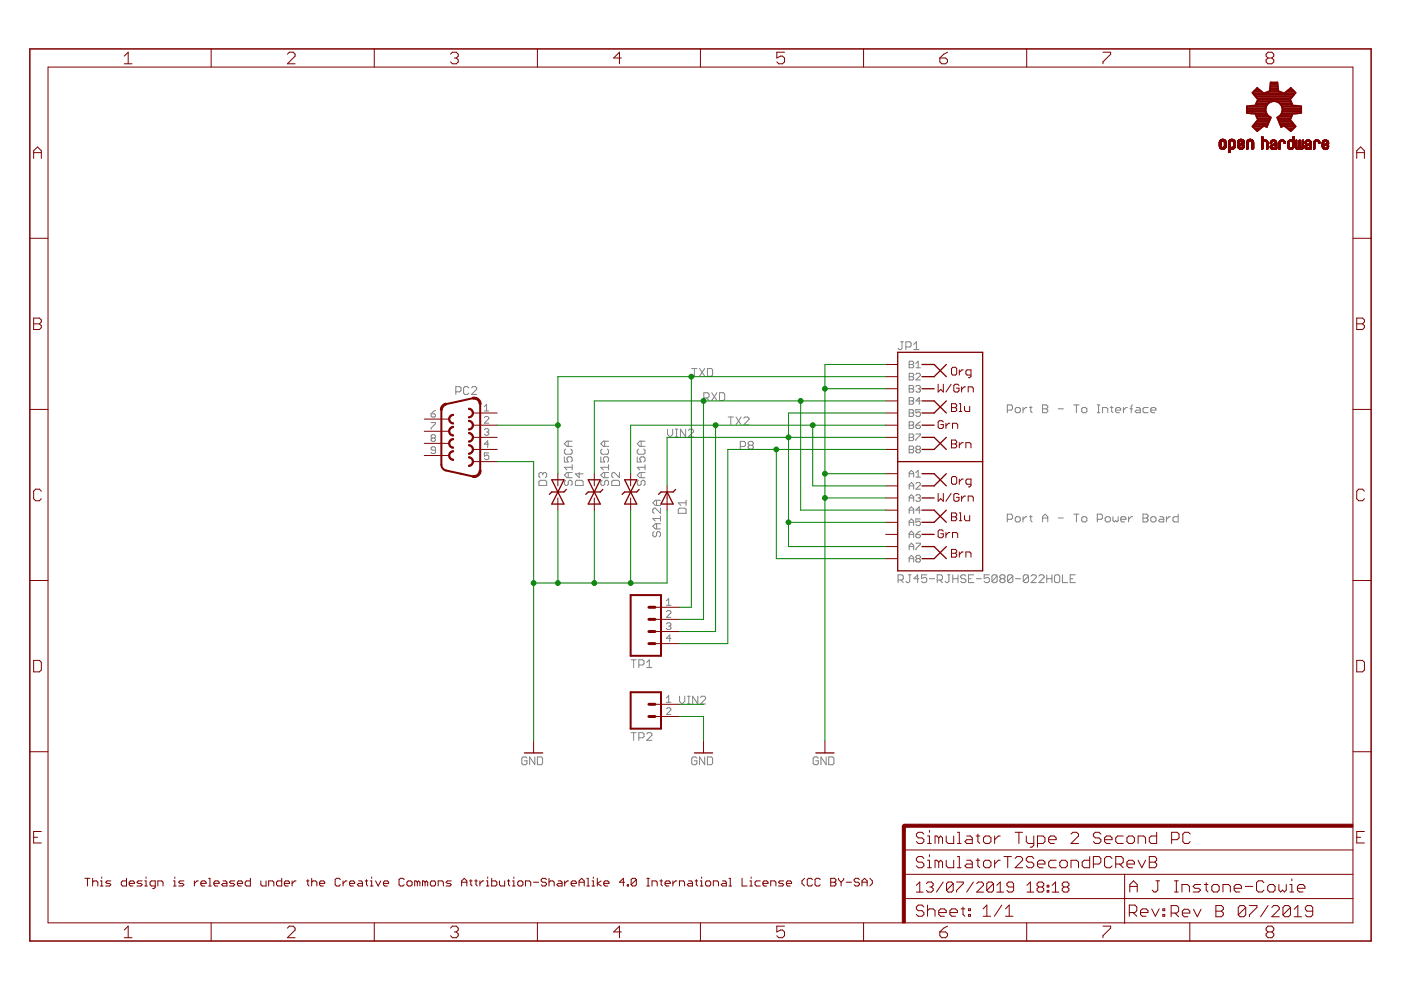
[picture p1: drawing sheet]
<svg xmlns="http://www.w3.org/2000/svg" width="297mm" height="210mm" viewBox="0 0 297 210" stroke-linecap="round" stroke-linejoin="round" font-family="sans-serif">
<g fill="none" stroke="#808080" stroke-width=".21">
<path d="M146.7 78.1h1.1M147.2 78.1v1.7M148.3 78.1l1.1 1.7M149.4 78.1l-1.1 1.7M150 78.1h.8l.3 .3v1.1l-.3 .3h-.8zM191 72.5h.5M191.2 72.5v1.4l-.2 .2h-.3l-.3-.2M192.1 73.6h.8l.3-.3v-.6l-.3-.2h-.8v1.6M192.8 76.6h.7l.2 .2-.2 .5 .2 .4-.2 .3h-.7zM192.8 79.1h.7l.2 .3-.2 .5 .2 .4-.2 .3h-.7zM192.8 77.3h.7M192.8 79.9h.7"/>
<path d="M193.7 74.1h1.1M193.7 73l.6-.5v1.6M194.2 79.4l.2-.3h.5l.2 .3v.2l-.9 1h.9M194.2 78h.9M194.2 77l.5-.4v1.4M91.4 87.7h.7l.2 .5-.2 .2h-.5l-.2-.2zM91.4 89.6h.9v.2l-.9 1v.2M91.6 92.9l-.2 .2 .2 .5h.5l.2-.3-.2-.4M91.6 92.9l-.2-.3 .2-.4h.5l.2 .2-.2 .5M91.6 92.9h.5M92.3 87l-.9 .7M92.3 95.4h-.7l-.2-.2 .2-.5h.5l.2 .3v.9l-.2 .3h-.5l-.2-.3"/>
<path d="M96.6 83.1h.9l.2-.3v-.5l-.2-.3h-.9v1.6M99.4 82.3l-.3-.3h-.5l-.3 .3v1.1l.3 .2h.5l.3-.2M100 82.3l.2-.3h.6l.3 .3v.2l-1.1 1.1h1.1M102.7 86.2l.5-.5v1.4M102.7 87.1h.9M102.7 88.5l.2-.2h.5l.2 .2v.3l-.9 .9h.9M102.7 91.1l.2-.2h.5l.2 .2-.2 .5M103.2 91.6h.2M103.4 91.6l.2 .2-.2 .5h-.5l-.2-.2M103.6 96h-.9v.7l.5-.2 .4 .2v.5l-.2 .3h-.5l-.2-.3M103.6 94.2h-.9l.7-.7v1.4M119.7 96.9v1.1h.8l-.3-.6v-.3l.3-.2h.5l.3 .2v.6l-.3 .3"/>
<path d="M119.9 95.2l-.2 .3v.5l.2 .3h1.1l.3-.3v-.5l-.3-.3M120.5 93.5v1.1M121.3 99.1h-1.6l.5 .5M121.3 93.5h-1.1l-.5 .6 .5 .5h1.1M121.3 98.5v1.1M127.4 96.9v1.1h.8l-.3-.6v-.3l.3-.2h.6l.2 .2v.6l-.2 .3M127.7 95.2l-.3 .3v.5l.3 .3h1.1l.2-.3v-.5l-.2-.3M128.2 93.5v1.1M129 99.1h-1.6l.5 .5M129 93.5h-1.1l-.5 .6 .5 .5h1.1M129 98.5v1.1M135.1 96.9v1.1h.8l-.2-.6v-.3l.2-.2h.6l.3 .2v.6l-.3 .3"/>
<path d="M135.4 95.2l-.3 .3v.5l.3 .3h1.1l.3-.3v-.5l-.3-.3M135.9 93.5v1.1M136.8 98.5v1.1M136.8 99.1h-1.7l.6 .5M136.8 93.5h-1.1l-.6 .6 .6 .5h1.1M141.5 91v1.1l.6 .5 .5-.5v-1.1M143.2 92.6h.5M143.2 91h.5M143.4 91v1.6M145.4 91v1.6l-1.1-1.6v1.6M145.9 91.3l.3-.3h.6l.2 .3v.2l-1.1 1.1h1.1M149.2 84.4h.9l.2-.3v-.6l-.2-.2h-.9v1.6"/>
<path d="M149.8 84.4l.5 .5M150.9 83.3l1.1 1.6M152 83.3l-1.1 1.6M152.5 83.3h.9l.2 .2v1.1l-.2 .3h-.9zM154.4 88.4h1.1M154.9 88.4v1.7M156 88.4l1.1 1.7M157 94.7h.8l.3-.3v-.5l-.3-.3h-.8v1.6M157.1 88.4l-1.1 1.7M157.7 88.7l.3-.3h.5l.3 .3v.3l-1.1 1.1h1.1M158.9 94.4l-.3-.3v-.2l.3-.3h.5l.3 .3v.2l-.3 .3M158.9 94.4l-.3 .3v.3l.3 .2h.5l.3-.2v-.3l-.3-.3"/>
<path d="M158.9 94.4h.5M192.8 94.6h.7l.2 .2-.2 .5 .2 .5-.2 .2h-.7zM192.8 86.9h.7l.2 .2-.2 .5 .2 .5-.2 .2h-.7zM192.8 81.7h.7l.2 .3-.2 .4 .2 .3v.2l-.2 .2h-.7zM192.8 84.3h.7l.2 .2v.3l-.2 .2 .2 .5-.2 .2h-.7zM192.8 89.4h.7l.2 .3-.2 .4 .2 .5-.2 .2h-.7zM192.8 92h.7l.2 .2-.2 .5 .2 .5-.2 .2h-.7zM192.8 82.4h.7M192.8 85h.7M192.8 95.3h.7M192.8 92.7h.7M192.8 90.1h.7"/>
<path d="M192.8 87.6h.7M194.2 82l.2-.3h.5l.2 .3-.2 .4M194.2 90.1h.7l.2 .5-.2 .2h-.5l-.2-.2zM194.2 92h.9v.2l-.9 1v.2M194.4 95.3l-.2-.2 .2-.5h.5l.2 .2-.2 .5M194.4 95.3l-.2 .2 .2 .5h.5l.2-.2-.2-.5M194.4 95.3h.5M194.7 82.4h.2M194.9 82.4l.2 .3v.2l-.2 .2h-.5l-.2-.2M195.1 86.9h-.9v.7l.5-.3 .4 .3v.5l-.2 .2h-.5l-.2-.2M195.1 85h-.9l.7-.7v1.4M195.1 89.4l-.9 .7"/>
<path d="M213.6 87h.8l.3-.3v-.6l-.3-.2h-.8v1.6M215.5 86.4h.5l.3 .3v.5l-.3 .3h-.5l-.3-.3v-.5zM216.9 86.4v1.1M217.7 86.4h-.3l-.5 .6M218.3 86.4h.5M218.5 86.1v1.1l.3 .3M221 85.9h.9l.2 .2v.3l-.2 .3 .2 .3v.2l-.2 .3h-.9zM221 86.7h.9M224.4 86.7h1M227.7 85.9h1.1M228.2 85.9v1.6M229.3 86.7l.3-.3h.6l.2 .3v.5l-.2 .3h-.6l-.3-.3z"/>
<path d="M232.6 85.9h.6M232.6 87.5h.6M232.9 85.9v1.6M233.8 87.5v-1.1h.8l.3 .3v.8M235.4 86.4h.6M235.7 86.1v1.1l.3 .3M236.5 87h1.1v-.3l-.3-.3h-.5l-.3 .3v.5l.3 .3h.5M238.2 86.4v1.1M239 86.4h-.3l-.5 .6M239.6 86.7h.5M240.1 85.9l-.3 .2v1.4M240.9 86.4h.6l.3 .3v.8h-.9l-.2-.3 .2-.2h.9"/>
<path d="M243.4 86.4h-.8l-.3 .3v.5l.3 .3h.8M244 87h1.1v-.3l-.3-.3h-.5l-.3 .3v.5l.3 .3h.5M114.3 102.1l.2-.3h1.1l.3 .3v.8h-1.6zM115.1 100.5l-.3-.3h-.3l-.2 .3v.5l.2 .3M115.1 100.5l.3-.3h.2l.3 .3v.5l-.3 .3M115.1 100.5v.2M119.9 101.8l-.2 .3v.6l.2 .2h.3l.3-.2v-.6l.3-.3h.2l.3 .3v.6l-.3 .2M120.5 100.2v1.1M121.3 100.2h-1.1l-.5 .5 .5 .6h1.1M122 102.1l.3-.3h1.1l.2 .3v.8h-1.6zM122.8 100.2v1.1l-.8-.8h1.6M127.7 101.8l-.3 .3v.6l.3 .2h.2l.3-.2v-.6l.3-.3h.3l.2 .3v.6l-.2 .2"/>
<path d="M128.2 100.2v1.1M129 100.2h-1.1l-.5 .5 .5 .6h1.1M129.7 102.1l.3-.3h1.1l.2 .3v.8h-1.6zM131.3 100.2v1.1l-1-1.1h-.3l-.3 .3v.5l.3 .3M135.4 101.8l-.3 .3v.6l.3 .2h.3l.2-.2v-.6l.3-.3h.3l.3 .3v.6l-.3 .2M135.9 100.2v1.1M136.8 100.2h-1.1l-.6 .5 .6 .6h1.1M138.7 112.7l-.3 .3v.5l.3 .3h.2l.3-.3v-.5l.3-.3h.3l.2 .3v.5l-.2 .3M139.2 106.1v1.1M139.2 111v1.1M140 107.7v1.1l-1.1-1.1h-.2l-.3 .3v.6l.3 .2M140 109.4v1.1"/>
<path d="M140 111h-1.1l-.5 .6 .5 .5h1.1M140 109.9h-1.6l.5 .6M140 106.1h-1.1l-.5 .5 .5 .6h1.1M144.1 107.7h1.1l.3 .3v.8h-1.7v-.8zM145.5 106.1v1.1M145.5 106.6h-1.7l.6 .6M192.8 101.2v-1l.4-.5 .5 .5v1M192.8 103.7v-.9l.4-.5 .5 .5v.9M192.8 106.3v-1l.4-.4 .5 .4v1M192.8 108.9v-1l.4-.4 .5 .4v1M192.8 111.4v-.9l.4-.5 .5 .5v.9M192.8 114v-.9l.4-.5 .5 .5v.9"/>
<path d="M192.8 116.6v-.9l.4-.5 .5 .5v.9M192.8 119.2v-1l.4-.4 .5 .4v1M192.8 100.4h.9M192.8 103h.9M192.8 105.6h.9M192.8 108.2h.9M192.8 118.4h.9M192.8 115.9h.9M192.8 113.3h.9M192.8 110.7h.9M194.2 100.2l.5-.5v1.5M194.2 102.6l.2-.3h.5l.2 .3v.2l-.9 .9h.9"/>
<path d="M194.2 105.1l.2-.2h.5l.2 .2-.2 .5M194.2 113.3h.7l.2 .5-.2 .2h-.5l-.2-.2zM194.2 115.2h.9v.2l-.9 1v.2M194.2 101.2h.9M194.4 118.4l-.2-.2 .2-.4h.5l.2 .2-.2 .4M194.4 118.4l-.2 .3 .2 .5h.5l.2-.3-.2-.5M194.4 118.4h.5M194.7 105.6h.2M194.9 105.6l.2 .2-.2 .5h-.5l-.2-.2M195.1 110h-.9v.7l.5-.2h.2l.2 .2v.5l-.2 .2h-.5l-.2-.2M195.1 108.2h-.9l.7-.7v1.4M195.1 112.6l-.9 .7"/>
<path d="M213.6 110.1h.8l.3-.3v-.5l-.3-.3h-.8v1.7M215.5 109.6h.5l.3 .2v.6l-.3 .3h-.5l-.3-.3v-.6zM216.9 109.6v1.1M217.7 109.6h-.3l-.5 .5M218.3 109.6h.5M218.5 109.3v1.1l.3 .3M221 110.7v-1.1l.6-.6 .5 .6v1.1M221 109.8h1.1M224.4 109.8h1M227.7 109h1.1M228.2 109v1.7M229.3 109.8l.3-.2h.6l.2 .2v.6l-.2 .3h-.6l-.3-.3z"/>
<path d="M232.6 110.1h.9l.2-.3v-.5l-.2-.3h-.9v1.7M234.6 109.6h.5l.3 .2v.6l-.3 .3h-.5l-.3-.3v-.6zM236 109.6v.8l.2 .3 .3-.3 .3 .3 .3-.3v-.8M237.6 110.1h1.1v-.3l-.3-.2h-.5l-.3 .2v.6l.3 .3h.5M239.3 109.6v1.1M240.1 109.6h-.3l-.5 .5M242.3 109h.8l.3 .3v.3l-.3 .2 .3 .3v.3l-.3 .3h-.8zM242.3 109.8h.8M244 109.8l.3-.2h.5l.3 .2v.6l-.3 .3h-.5l-.3-.3zM245.9 109.6h.6l.2 .2v.9h-.8l-.3-.3 .3-.3h.8M247.3 109.6v1.1M248.1 109.6h-.2l-.6 .5"/>
<path d="M249.8 109v1.7h-.8l-.3-.3v-.6l.3-.2h.8M133.8 139.9h1.1M134.3 139.9v1.6M141.3 127.4l.5-.5v1.4M141.3 128.3h.9M141.3 129.7l.2-.2h.5l.2 .2v.3l-.9 .9h.9M141.3 132.3l.2-.2h.5l.2 .2-.2 .5M141.8 132.8h.2M142 132.8l.2 .2v.2l-.2 .3h-.5l-.2-.3M142.2 135.3h-.9l.7-.7v1.4M190.4 123h.8l.3-.3v-.5l-.3-.3h-.8v1.6M191 123l.5 .5"/>
<path d="M192.6 121.9h.6M192.9 121.9v1.4l-.3 .2h-.3l-.2-.2M194.8 122.7h-1.1l.9-.8v1.6M196.5 121.9h-1.1v.8l.5-.3h.3l.3 .3v.6l-.3 .2h-.5l-.3-.2M197 122.7h1.1M198.7 123h.8l.3-.3v-.5l-.3-.3h-.8v1.6M199.3 123l.5 .5M200.9 121.9h.6M201.2 121.9v1.4l-.3 .2h-.3l-.2-.2M202 122.7h1.1M202 121.9v1.6M203.1 121.9v1.6"/>
<path d="M204.8 122.2l-.3-.3h-.5l-.3 .3v.2l.3 .3h.5l.3 .3v.3l-.3 .2h-.5l-.3-.2M205.3 122.7h.6M206.4 121.9h-1.1v1.6h1.1M207 122.7h1.1M209.8 121.9h-1.1v.8l.5-.3h.3l.3 .3v.6l-.3 .2h-.6l-.2-.2M211.4 122.2l-.3-.3h-.5l-.3 .3v1.1M211.4 122.2v1.1l-.3 .2h-.5l-.3-.2M211.4 122.2l-1.1 1.1M212.3 122.7l-.3-.3v-.2l.3-.3h.5l.3 .3v.2l-.3 .3M212.3 122.7l-.3 .3v.3l.3 .2h.5l.3-.2v-.3l-.3-.3M212.3 122.7h.5M214.7 122.2l-.2-.3h-.6l-.3 .3v1.1"/>
<path d="M214.7 122.2v1.1l-.2 .2h-.6l-.3-.2M214.7 122.2l-1.1 1.1M215.3 122.7h1.1M218.1 122.2l-.3-.3h-.6l-.2 .3v1.1M218.1 122.2v1.1l-.3 .2h-.6l-.2-.2M218.1 122.2l-1.1 1.1M218.6 122.2l.3-.3h.5l.3 .3v.2l-1.1 1.1h1.1M220.3 122.2l.2-.3h.6l.3 .3v.2l-1.1 1.1h1.1M221.9 122.7h1.1M221.9 121.9v1.6M223 121.9v1.6M223.6 122.2l.3-.3h.5l.3 .3v1.1l-.3 .2h-.5l-.3-.2z"/>
<path d="M225.3 121.9v1.6h1.1M226.9 122.7h.6M228 121.9h-1.1v1.6h1.1M133.8 155.3h1.1M134.3 155.3v1.7M135.4 141h.9l.2-.3v-.5l-.2-.3h-.9v1.6M135.4 156.4h.9l.2-.2v-.6l-.2-.3h-.9v1.7M137.1 140.4l.6-.5v1.6M137.1 141.5h1.1M137.1 155.6l.3-.3h.5l.3 .3v.3l-1.1 1.1h1.1M141.3 148l.5-.5v1.4M141.3 150.3l.2-.2h.5l.2 .2v.2l-.9 1h.9"/>
<path d="M141.3 148.9h.9M144.1 147.6v1.1l.5 .6 .6-.6v-1.1M145.8 149.3h.5M145.8 147.6h.5M146 147.6v1.7M148 147.6v1.7l-1.1-1.7v1.7M148.5 147.9l.3-.3h.5l.3 .3v.3l-1.1 1.1h1.1M111.7 160.8l-.2-.3h-.6l-.3 .3v1.1l.3 .2h.6l.2-.2v-.6h-.5M113.4 160.5v1.6l-1.1-1.6v1.6M113.9 160.5h.9l.2 .3v1.1l-.2 .2h-.9zM147.8 160.8l-.3-.3h-.6l-.2 .3v1.1l.2 .2h.6l.3-.2v-.6h-.6M149.4 160.5v1.6l-1.1-1.6v1.6"/>
<path d="M150 160.5h.8l.3 .3v1.1l-.3 .2h-.8zM173.5 160.8l-.3-.3h-.5l-.3 .3v1.1l.3 .2h.5l.3-.2v-.6h-.5M175.2 160.5v1.6l-1.1-1.6v1.6M175.7 160.5h.8l.3 .3v1.1l-.3 .2h-.8z"/>
</g>
<g fill="none" stroke="#800000" stroke-width=".21">
<path d="M10.2 14.2h276.7v181.5h-276.7zM26.4 11.9l.8-.8v2.4M26.4 13.5h1.6M44.8 10.4v3.8M60.9 11.5l.4-.4h.9l.4 .4v.4l-1.7 1.6h1.7M79.4 10.4v3.8M95.5 11.5l.4-.4h.9l.4 .4v.4l-.4 .4M96.3 12.3h.5M96.8 12.3l.4 .4v.4l-.4 .4h-.9l-.4-.4M113.9 10.4v3.8M131.7 12.3h-1.6l1.2-1.2v2.4M148.5 10.4v3.8"/>
<path d="M166.3 11.1h-1.6v1.2l.8-.4h.4l.4 .4v.8l-.4 .4h-.8l-.4-.4M183.1 10.4v3.8M199.3 12.3h1.2l.4 .4v.4l-.4 .4h-.8l-.4-.4zM200.9 11.1l-.8 .4-.8 .8M217.7 10.4v3.8M233.8 11.1h1.7v.4l-1.7 1.6v.4M252.3 10.4v3.8M268.8 12.3l-.4-.4v-.4l.4-.4h.9l.4 .4v.4l-.4 .4M268.8 12.3l-.4 .4v.4l.4 .4h.9l.4-.4v-.4l-.4-.4M268.8 12.3h.9M7.1 33.6v-1.6l.9-.8 .8 .8v1.6M7.1 32.4h1.7"/>
<path d="M258.5 31.1h.4M258.5 31h.4M258.5 30.9h.4M258.5 30.8h.4M258.5 30.7h.4M258.5 30.6h.4M258.5 30.5h.4M258.5 30.4h.4M258.5 30.3h.4M258.5 30.2h.4M258.5 30.1h.4M258.5 31.1h.5"/>
<path d="M258.6 31.2h.5M258.6 31.2h.4M258.6 30h.4M258.6 31.3h1.3M258.6 29.9h1.3M258.6 29.8h1.3M258.6 31.4h1.3M258.6 29.8h1.2M258.7 31.4h1.1M258.7 29.8h1.1M258.7 31.5h1.1M258.7 29.7h1.1"/>
<path d="M258.8 31.5h.9M258.8 29.7h.9M258.9 31.6h.7M258.9 29.6h.7M259 31.6h.5M259 30l-.5 .1M259 29.5h.5M259.1 29.9l-.5 .1M259.4 29.9h.5M259.5 31.2h.4M259.5 30h.4M259.5 31.1h.5"/>
<path d="M259.5 30h.5M259.6 31h.4M259.6 30.1h.4M259.6 30.9h.4M259.6 30.8h.4M259.6 30.7h.4M259.6 30.6h.4M259.6 30.5h.4M259.6 30.4h.4M259.6 30.3h.4M259.6 30.2h.4M259.9 31.2h-.5"/>
<path d="M260 31.1h-.4M260.5 32.2h.3M260.5 32.1h.3M260.5 32h.3M260.5 31.9h.3M260.5 31.8h.3M260.5 31.7h.3M260.5 31.3h1.4M260.5 31.2h.5M260.5 31.2h.4M260.5 31.1h.4M260.5 31h.3"/>
<path d="M260.5 30.9h.3M260.5 30.8h.3M260.5 30.7h.3M260.5 30.6h.3M260.5 30.5h.3M260.5 30.4h.3M260.5 30.3h.3M260.5 30.2h.3M260.5 30.1h.3M260.5 32.4h.1M260.5 30h.5M260.5 29.9h1.3"/>
<path d="M260.6 29.8h1.2M260.7 32.3h-.2M260.7 29.7h1M260.7 29.7h.9M260.8 32.3h-.3M260.8 29.6h.8M260.9 30.1h-.4M260.9 30l-.4 .1M261 29.5h.4M261 29.9l-.5 .1M261.3 29.9l.6 .1M261.4 30h.5"/>
<path d="M261.4 31.2h.5M261.5 31.6h-1M261.5 30h.4M261.5 31.1h.4M261.5 30.1h.4M261.5 31h.4M261.5 30.9h.4M261.5 30.8h.4M261.5 30.7h.4M261.5 30.6h.4M261.5 30.5h.4M261.5 30.4h.4"/>
<path d="M261.5 30.3h.4M261.5 30.2h.4M261.6 31.6h-1.1M261.7 31.5l-1.2 .1M261.7 31.5h-1.2M261.8 31.4l-1.3 .1M261.8 31.4h-1.3M261.8 31.3h-1.3M261.9 29.9h-1.4M261.9 31.2h-.6M261.9 31.1h-.4M262.4 31.1h.4"/>
<path d="M262.4 31h.4M262.4 30.5h1.4M262.4 30.4h.4M262.4 30.4h.3M262.4 30.3h.3M262.4 30.2h.4M262.4 30.1h.4M262.4 31.2h.5M262.4 31.2h.6M262.4 31.3h1.4M262.5 29.8h1.3M262.5 31.4h1.2"/>
<path d="M262.5 29.8h1.2M262.6 31.4h1.1M262.6 29.8h1.1M262.6 31.5h1M262.6 29.7h1M262.7 31.5h.9M262.7 29.7h.9M262.7 31.6h.8M262.7 29.6h.8M262.8 30.2l-.4 .1M262.8 30.9l-.4 .1M262.8 30.1l-.4 .1"/>
<path d="M262.9 31.6h.5M262.9 30l-.5 .1M262.9 30h-.5M262.9 29.5h.4M262.9 30.9h-.5M262.9 30.4h.9M263 29.9l-.6 .1M263 30.8l-.6 .1M263 30.4h.8M263.1 30.8h-.7M263.2 30.3h.6M263.2 29.9l.6 .1"/>
<path d="M263.3 30.7l-.9 .1M263.3 30h.5M263.4 31.2h.4M263.4 30h.4M263.4 30.7h-1M263.4 30.2h.4M263.4 30.1h.4M263.4 31.1h.4M263.4 31h.4M263.5 31h.3M263.5 30.9h.3M263.5 30.6h-1.1"/>
<path d="M263.5 30.8h.3M263.6 30.8h.2M263.6 30.6h-1.2M263.7 30.8h.1M263.7 30.5h-1.3M263.8 31.3h-1.3M263.8 29.9h-1.3M263.8 31.2h-.6M263.8 31.1h-.4M264.3 31.6h.3M264.3 31.4h.4M264.3 31.3h.4"/>
<path d="M264.3 31.2h.4M264.3 31.1h.4M264.3 31h.4M264.3 30.9h.4M264.3 30.8h.4M264.3 30.7h.4M264.3 30.6h.4M264.3 30.5h.4M264.3 30.4h.4M264.3 30.3h.4M264.3 30.2h.4M264.4 31.6h.1"/>
<path d="M264.4 29.9h1.3M264.5 29.8h1.2M264.5 29.8h1.1M264.5 29.7h1.1M264.6 29.7h.9M264.7 31.5l-.4 .1M264.7 29.6h.7M264.7 31.5h-.4M264.8 30.1h-.5M264.8 30l-.4 .1M264.8 30h-.4M264.8 29.5h.5"/>
<path d="M264.9 29.9l-.5 .1M265.2 29.9l.5 .1M265.3 30h.5M265.3 30l.5 .1M265.4 30.1h.4M265.4 30.1l.4 .1M265.4 31.4h.4M265.4 31.3h.4M265.4 31.2h.4M265.4 31.1h.4M265.4 31h.4M265.4 30.9h.4"/>
<path d="M265.4 30.8h.4M265.4 30.7h.4M265.4 30.6h.4M265.4 30.5h.4M265.4 30.4h.4M265.4 30.3h.4M265.4 30.2h.4M265.4 31.6h.2M265.7 31.6h-.3M265.7 29.9h-1.3M265.8 31.5l-.4 .1M265.8 31.5h-.4"/>
<path d="M267.5 31.6h.2M267.5 29.1h.3M267.5 31.5h.3M267.5 31.4h.3M267.5 31.3h.3M267.5 31.2h.3M267.5 31.1h.3M267.5 31h.3M267.5 30.9h.3M267.5 30.8h.3M267.5 30.7h.3M267.5 30.6h.3"/>
<path d="M267.5 30.5h.3M267.5 30.4h.3M267.5 30.3h.3M267.5 30.2h.3M267.5 29.9h1.2M267.5 29.8l1.2 .1M267.5 29.8h1.1M267.5 29.7l1.1 .1M267.5 29.7h.3M267.5 29.6h.3M267.5 29.5h.3M267.5 29.4h.3"/>
<path d="M267.5 29.3h.3M267.5 29.2h.3M267.5 29h.3M267.7 31.6h-.2M267.8 30.2h-.3M267.8 30.1l-.3 .1M267.9 30.1h-.4M267.9 29.7h.6M267.9 30l-.4 .1M268 30h-.5M268 29.7h.4M268.4 30h.4"/>
<path d="M268.4 30l.4 .1M268.5 30.1h.3M268.5 30.1l.3 .1M268.6 30.3h.3M268.6 30.2h.3M268.6 31.5h.2M268.6 31.4h.3M268.6 31.3h.3M268.6 31.2h.3M268.6 31.1h.3M268.6 31h.3M268.6 30.9h.3"/>
<path d="M268.6 30.8h.3M268.6 30.7h.3M268.6 30.6h.3M268.6 30.5h.3M268.6 30.4h.3M268.6 31.7h.1M268.8 31.6l-.2 .1M268.8 30h-1.3M268.8 31.6h-.2M268.9 31.5h-.3M269.3 31.2h.3M269.3 31.1h.3"/>
<path d="M269.3 30.4h.2M269.3 30.3h.3M269.3 31.3h.4M269.3 30.5h.1M269.3 31.4h.5M269.4 31.4h.8M269.4 31.5h.8M269.5 31.5l.7 .1M269.5 29.9h1.1M269.5 29.9h1M269.5 31.6h.7M269.6 30.4h-.3"/>
<path d="M269.6 29.8h.8M269.6 31.6h.6M269.6 31.1h-.3M269.6 30.2h-.3M269.7 30.1l-.4 .1M269.7 31h-.4M269.7 30.6h1M269.7 30.1h-.4M269.7 31.7h.5M269.7 29.7h.6M269.8 30.9l-.5 .1M269.8 30.6h.9"/>
<path d="M269.8 30l-.4 .1M269.8 30h-.4M269.8 29.7h.4M269.9 31.7h.1M269.9 30.9h-.6M269.9 30.5h.8M270 31.4h.2M270 30.8l-.6 .1M270.1 30.5h.6M270.2 30.8h-.8M270.2 30h.4M270.2 30.4h.5"/>
<path d="M270.2 30l.4 .1M270.3 30.7l-.8 .1M270.3 30.1h.4M270.3 30.4h.4M270.4 30.7h.3M270.4 30.1h.3M270.4 31.5h.3M270.4 31.4h.3M270.4 31.3h.3M270.4 31.2h.3M270.4 31.1h.3M270.4 31h.3"/>
<path d="M270.4 30.9h.3M270.4 30.8h.3M270.4 30.3h.3M270.4 30.2h.3M270.6 31.6h-.2M270.6 30h-1.2M270.7 31.6h-.3M270.7 31.5l-.3 .1M270.7 30.7h-1.2M271.1 31.5h.3M271.1 31.4h.3M271.1 31.3h.3"/>
<path d="M271.1 31.2h.3M271.1 31.1h.3M271.1 31h.3M271.1 30.9h.3M271.1 30.8h.3M271.1 30.7h.3M271.1 30.6h.3M271.1 30.5h.3M271.1 30.4h.3M271.1 30.3h.3M271.1 30.2h.4M271.2 31.7h.1"/>
<path d="M271.3 29.9h1.1M271.3 31.6l-.2 .1M271.4 31.6h-.3M271.4 29.8h.9M271.4 31.5l-.3 .1M271.4 29.8h.8M271.5 30.2l-.4 .1M271.5 30.2h-.4M271.5 30.1h-.3M271.6 29.7h.5M271.6 30l-.4 .1M271.7 30h-.5"/>
<path d="M271.7 29.7h.3M272 30h.4M272.1 30l.4 .1M272.2 30.1h.3M272.2 30.1l.3 .1M272.2 30.2h.3M272.2 30.4h.3M272.3 30.4h.1M272.4 30h-1.1M272.5 30.3h-.3M273 31h.3M273 30.9h.3"/>
<path d="M273 30.8h.3M273 30.7h.3M273 30.6h.3M273 30.5h.3M273 30.4h.3M273 31.1h.3M273 30.3h.3M273 30.2h.3M273 31.2h.4M273 31.2h.3M273 31.3h.4M273 31.3h.5"/>
<path d="M273.1 31.4h.5M273.1 31.4h1.2M273.1 29.9h1.3M273.2 31.5h1M273.2 29.9h1.2M273.2 29.8h1.2M273.3 29.8h1.1M273.3 31.6h.7M273.3 30.1l-.3 .1M273.4 30.1h-.4M273.4 29.7h.5M273.5 31.7h.4"/>
<path d="M273.5 30l-.5 .1M273.5 29.7h.4M273.5 30h-.5M273.6 31.7h.1M273.7 31.7h.1M273.9 30h.5M273.9 31.3h.4M274 30.1h.4M274 29.7h.4M274.1 31.1h.3M274.1 31h.3M274.1 30.9h.3"/>
<path d="M274.1 30.8h.3M274.1 30.7h.3M274.1 30.6h.3M274.1 30.5h.3M274.1 30.4h.3M274.1 30.3h.3M274.1 30.2h.3M274.1 29.6h.3M274.1 29.5h.3M274.1 29.4h.3M274.1 29.3h.3M274.1 29.2h.3"/>
<path d="M274.1 29.1h.3M274.1 31.6h-.8M274.2 29h.2M274.3 31.4h-.5M274.3 31.3h-.3M274.3 31.2h-.3M274.4 31.2h-.4M274.4 29.9l-1.3 .1M274.7 31.3h.3M274.7 31.2h.3M274.7 31.1h.2M274.7 31h.2"/>
<path d="M274.7 30.9h.2M274.7 30.8h.2M274.7 30.7h.2M274.7 30.6h.2M274.7 30.5h.2M274.7 30.4h.2M274.7 30.3h.2M274.7 30.2h.2M274.7 30.1h.2M274.7 30h.2M274.7 29.9h.2M274.7 29.8h.2"/>
<path d="M274.7 31.4h.4M274.7 31.5h1.6M274.8 29.7h.1M274.9 31.6h.5M275 31.7h.3M275.2 31.7h.1M275.2 31.4h.6M275.3 31.3h.4M275.4 31.2h.3M275.4 31.1h.3M275.4 31h.3M275.4 30.9h.3"/>
<path d="M275.4 30.8h.3M275.4 30.7h.3M275.4 30.6h.3M275.4 30.5h.3M275.4 30.4h.3M275.4 30.3h.3M275.4 30.2h.3M275.4 30.1h.3M275.4 30h.3M275.4 29.9h.3M275.4 29.8h.3M275.5 29.7h.2"/>
<path d="M275.6 31.6h.5M275.7 31.7h.3M276 31.3h.4M276 31.2h.4M276.1 31.2h.3M276.1 31.1h.3M276.1 31h.3M276.1 30.9h.3M276.1 30.8h.3M276.1 30.7h.3M276.1 30.6h.3M276.1 30.5h.3"/>
<path d="M276.1 30.4h.3M276.1 30.3h.3M276.1 30.2h.3M276.1 30.1h.3M276.1 30h.3M276.1 29.9h.3M276.1 29.8h.3M276.2 31.6h-1.4M276.2 29.7h.2M276.3 31.5h-1.5M276.3 31.4h-1.6M276.4 31.4h-.5"/>
<path d="M276.6 31.2h.4M276.6 31.1h.4M276.7 31.3h.4M276.7 31.3h.3M276.7 30.5h.1M276.7 30.3h.2M276.7 30.2h.3M276.7 31.4h.5M276.7 31.4l.8 .1M276.8 31.5h.8M276.8 30h1.1M276.8 31.5l.8 .1"/>
<path d="M276.8 29.9h1.1M276.9 30.4h-.2M276.9 31.6h.7M276.9 29.8h.9M276.9 29.8h.8M277 30.2l-.3 .1M277 31.1h-.4M277 30.1l-.3 .1M277.1 31h-.4M277.1 30.6h.9M277.1 30.1h-.4M277.1 31.7h.4"/>
<path d="M277.1 30.9l-.4 .1M277.1 29.7h.5M277.1 30l-.4 .1M277.2 29.7h.3M277.2 30h-.5M277.2 30.9h-.5M277.3 30.5h.7M277.3 31.4h.2M277.4 30.8l-.7 .1M277.4 30.5h.6M277.5 30.8h-.7M277.5 30h.5"/>
<path d="M277.5 30.4h.5M277.6 30l.4 .1M277.6 30.7l-.8 .1M277.7 30.4h.3M277.7 30.1h.3M277.7 30.1l.3 .1M277.7 30.2h.3M277.7 31.5h.3M277.7 31.4h.3M277.7 31.3h.3M277.7 31.2h.3M277.7 31.1h.3"/>
<path d="M277.7 31h.3M277.7 30.9h.3M277.7 30.8h.3M277.7 30.7h.3M277.7 30.3h.3M277.8 31.7h.1M277.9 31.6h-.2M278 31.6h-.3M278 31.5l-.3 .1M278 30.7h-1.1M278.5 31.5h.3M278.5 31.4h.3"/>
<path d="M278.5 31.3h.3M278.5 31.2h.3M278.5 31.1h.3M278.5 31h.3M278.5 30.9h.3M278.5 30.8h.3M278.5 30.7h.3M278.5 30.6h.3M278.5 30.5h.3M278.5 30.4h.3M278.5 30.3h.3M278.5 31.7h.1"/>
<path d="M278.5 30.1h.4M278.6 29.9h1.1M278.7 31.6l-.2 .1M278.7 29.9h1M278.7 29.8h.9M278.8 31.6h-.3M278.8 30.2l-.3 .1M278.8 29.8h.8M278.8 30.2h-.3M278.8 30.1l-.3 .1M278.9 29.7h.6M279 30l-.5 .1"/>
<path d="M279 29.7h.4M279 30h-.4M279.4 30h.4M279.4 30l.4 .1M279.5 30.1h.3M279.5 30.2h.4M279.5 30.1l.4 .1M279.6 30.2h.3M279.6 30.4h.1M279.6 30.3h.3M279.8 30h-1.2M279.8 30.4h-.2"/>
<path d="M280.3 31.2h.4M280.3 31.1h.3M280.3 30.6h1.2M280.3 30.6h.4M280.3 30.5h.3M280.3 30.4h.3M280.3 30.3h.3M280.3 30.2h.3M280.4 31.3h.3M280.4 31.3h.4M280.4 31.4h.5M280.4 31.4h1.2"/>
<path d="M280.4 30h1.2M280.5 29.9h1.1M280.5 31.5h1M280.5 29.9h1M280.6 29.8h.9M280.6 31.6h.8M280.6 29.8h.8M280.7 31h-.4M280.7 30.2h-.4M280.7 31.6h.6M280.7 30.1h-.3M280.7 30.9l-.4 .1"/>
<path d="M280.7 29.7h.6M280.8 30l-.4 .1M280.8 31.7h.4M280.8 30h-.4M280.8 29.7h.4M280.9 30.9h-.6M281 31.7h.1M281 30.8l-.7 .1M281.1 30.8h-.8M281.1 31.4h.5M281.2 30.4h.5M281.2 30h.4"/>
<path d="M281.2 30.7l-.9 .1M281.3 30.4h.4M281.3 30l.4 .1M281.3 30.1h.4M281.3 31.2h.4M281.3 30.7h-1M281.4 31.2h.3M281.4 30.3h.3M281.4 30.2h.3M281.4 31.1h.3M281.4 31h.3M281.5 31h.2"/>
<path d="M281.6 30.9h.1M281.6 30.6h-.8M281.6 31.3h-.4M281.7 31.3h-.4M281.7 30.5h-.8M281.7 31.1h-.3M281.7 30.5h-.7M287.7 32.4h1.6M287.7 33.6v-1.6l.8-.8 .8 .8v1.6M6.3 50.5h3.9M286.9 50.5h3.8M7.1 67.4h1.3l.4 .4v.4l-.4 .5 .4 .4v.4l-.4 .4h-1.3z"/>
<path d="M7.1 68.7h1.3M187.8 77.3h2.5M187.8 79.9h2.5M201.7 78.1l.3-.2h.6l.2 .2v1.1l-.2 .3h-.6l-.3-.3zM203.4 78.4v1.1M204.2 78.4h-.3l-.5 .6M205.9 79.5h-.9l-.2-.3v-.5l.2-.3h.9v1.4l-.3 .3h-.3M287.7 67.4h1.2l.4 .4v.4l-.4 .5 .4 .4v.4l-.4 .4h-1.2zM287.7 68.7h1.2M6.3 86.8h3.9M90 88.9h5.1M90 91.4h5.1"/>
<path d="M90 94h5.1M90 96.6h5.1M100.3 87.6h5.1M100.3 90.1h5.1M100.3 92.7h5.1M100.3 95.3h5.1M100.3 97.9h5.1M187.8 87.6h2.5M187.8 90.1h2.5M187.8 92.7h2.5M187.8 95.3h2.5M187.8 82.4h2.5"/>
<path d="M187.8 85h2.5M198.9 81.5v1.6l.6-.5 .5 .5v-1.6M200 89.5l-.3-.3h-.5l-.3 .3v1.1l.3 .2h.5l.3-.2v-.6h-.5M200.6 89.7v1.1M201.4 89.7h-.3l-.5 .6M201.7 81.5l-1.1 1.6M201.7 85.6h.9l.2 .3v.2l-.2 .3 .2 .3v.3l-.2 .2h-.9zM201.7 93.3h.9l.2 .3v.3l-.2 .2 .2 .3v.3l-.2 .3h-.9zM201.7 86.4h.9M201.7 94.1h.9M202 90.8v-1.1h.8l.3 .3v.8M203.3 81.7l-.2-.2h-.6l-.3 .2v1.1l.3 .3h.6l.2-.3v-.5h-.5"/>
<path d="M203.4 93.9v1.1M203.4 85.6h.3v1.6M203.4 87.2h.5M203.9 82v1.1M204.2 93.9h-.3l-.5 .5M204.5 86.1v.9l.3 .2h.8v-1.1M204.7 82h-.3l-.5 .6M204.8 95v-1.1h.8l.3 .2v.9M205.3 83.1v-1.1h.8l.3 .3v.8M286.9 86.8h3.8M8.8 104.1l-.4-.4h-.8l-.5 .4v1.6l.5 .5h.8l.4-.5M118.3 100.4v2.6"/>
<path d="M118.3 105.6v2.6M126 100.4v2.6M126 105.6v2.6M133.7 100.4v2.6M133.7 105.6v2.6M141.4 103v5.2M187.8 100.4h2.5M187.8 103h2.5M187.8 105.6h2.5M187.8 108.2h2.5M187.8 118.4h2.5M187.8 115.9h2.5"/>
<path d="M187.8 113.3h2.5M187.8 110.7h2.5M198.9 104.6v1.7l.6-.6 .5 .6v-1.7M200 112.6l-.3-.2h-.5l-.3 .2v1.1l.3 .3h.5l.3-.3v-.5h-.5M200.6 112.9v1.1M201.4 112.9h-.3l-.5 .6M201.7 104.6l-1.1 1.7M201.7 108.8h.9l.2 .2v.3l-.2 .3 .2 .3v.2l-.2 .3h-.9zM201.7 116.5h.9l.2 .3v.2l-.2 .3 .2 .3v.3l-.2 .2h-.9zM201.7 109.6h.9M201.7 117.3h.9M202 114v-1.1h.8l.3 .3v.8"/>
<path d="M202 101h.6l.2 .3v1.1l-.2 .3h-.6l-.3-.3v-1.1zM203.3 104.9l-.2-.3h-.6l-.3 .3v1.1l.3 .3h.6l.2-.3v-.5h-.5M203.4 101.6v1.1M203.4 117v1.1M203.4 108.8h.3v1.6M203.4 110.4h.5M203.9 105.2v1.1M204.2 101.6h-.3l-.5 .5M204.2 117h-.3l-.5 .6M204.5 109.3v.8l.3 .3h.8v-1.1M204.7 105.2h-.3l-.5 .5M204.8 118.1v-1.1h.8l.3 .3v.8"/>
<path d="M205.3 106.3v-1.1h.8l.3 .3v.8M205.9 102.7h-.9l-.2-.3v-.5l.2-.3h.9v1.4l-.3 .2h-.3M289.3 104.1l-.4-.4h-.8l-.4 .4v1.6l.4 .5h.8l.4-.5M6.3 123.1h3.9M138.9 128.8h5.1M138.9 131.3h5.1M138.9 133.9h5.1M138.9 136.5h5.1M286.9 123.1h3.8M6.3 159.4h3.9M7.1 140h1.3l.4 .4v1.6l-.4 .5h-1.3zM113.1 157.1v2.5"/>
<path d="M138.9 149.3h5.1M138.9 151.9h5.1M149.2 157.1v2.5M174.9 157.1v2.5M286.9 159.4h3.8M287.7 140h1.2l.4 .4v1.6l-.4 .5h-1.2zM7.1 177.5h.9M8.8 176.3h-1.7v2.4h1.7M195.9 176.8l-.4-.3h-.8l-.4 .3v.4l.4 .5h.8l.4 .3v.4l-.4 .4h-.8l-.4-.4M196.7 177.2h.4v1.6M196.7 178.8h.8M197.1 176.1v.4"/>
<path d="M199 177.7l-.4-.5h-.4v1.6M199 177.7v1.1M199 177.7l.4-.5 .4 .5v1.1M200.6 177.2v1.2l.4 .4h1.2v-1.6M203 176.5h.4v2.3M203 178.8h.8M205 177.2h.8l.3 .5v1.1h-1.1l-.4-.4 .4-.4h1.1M206.9 177.2h.8M207.3 176.8v1.6l.4 .4M208.5 177.7l.4-.5h.8l.4 .5v.7l-.4 .4h-.8l-.4-.4zM210.9 177.2v1.6M212.1 177.2h-.4l-.8 .8"/>
<path d="M215.2 176.5h1.6M216 176.5v2.3M217.6 177.2v1.2l.4 .4h1.2M219.2 177.2v2l-.4 .4h-.4M220 178.8h1.1l.5-.4v-.7l-.5-.5h-1.1v2.4M222.3 178h1.6v-.3l-.4-.5h-.8l-.4 .5v.7l.4 .4h.8M227.1 176.8l.4-.3h.8l.4 .3v.4l-1.6 1.6h1.6M233.4 176.8l-.4-.3h-.8l-.4 .3v.4l.4 .5h.8l.4 .3v.4l-.4 .4h-.8l-.4-.4M234.2 178h1.6v-.3l-.4-.5h-.8l-.4 .5v.7l.4 .4h.8M238.1 177.2h-1.1l-.4 .5v.7l.4 .4h1.1M239.3 177.2h.8l.4 .5v.7l-.4 .4h-.8l-.4-.4v-.7zM241.3 178.8v-1.6h1.2l.4 .5v1.1"/>
<path d="M245.2 176.5v2.3h-1.1l-.4-.4v-.7l.4-.5h1.1M248.4 178h1.2l.4-.3v-.9l-.4-.3h-1.2v2.3M252.3 176.8l-.3-.3h-.8l-.4 .3v1.6l.4 .4h.8l.3-.4M287.7 177.5h.8M289.3 176.3h-1.6v2.4h1.6M18 186.2h1.1M18.5 186.2v1.7M19.6 186.2v1.7M19.6 187l.3-.2h.6l.2 .2v.9M21.3 186.8h.3v1.1M21.3 187.9h.5M21.6 185.9v.3"/>
<path d="M23.5 186.8h-.8l-.3 .2 .3 .3h.5l.3 .3-.3 .3h-.8M26.4 197.2l.8-.8v2.4M26.4 198.8h1.6M26.8 186.2v1.7h-.8l-.3-.3v-.6l.3-.2h.8M27.4 187.3h1.1v-.3l-.3-.2h-.5l-.3 .2v.6l.3 .3h.5M30.1 186.8h-.8l-.3 .2 .3 .3h.6l.2 .3-.2 .3h-.9M30.7 186.8h.3v1.1M30.7 187.9h.5M31 185.9v.3M32.9 187.9h-.8l-.3-.3v-.6l.3-.2h.8v1.3l-.3 .3h-.2M33.5 187.9v-1.1h.8l.3 .2v.9M36.8 186.8h.3v1.1"/>
<path d="M36.8 187.9h.5M37.1 185.9v.3M39 186.8h-.8l-.3 .2 .3 .3h.5l.3 .3-.3 .3h-.8M41.2 186.8v1.1M42 186.8h-.2l-.6 .5M42.6 187.3h1.1v-.3l-.3-.2h-.5l-.3 .2v.6l.3 .3h.5M44.2 186.2h.3v1.7M44.2 187.9h.6M44.8 195.7v3.8M45.4 187.3h1.1v-.3l-.3-.2h-.6l-.2 .2v.6l.2 .3h.6M47.3 186.8h.5l.3 .2v.9h-.8l-.3-.3 .3-.3h.8M49.8 186.8h-.9l-.2 .2 .2 .3h.6l.3 .3-.3 .3h-.8"/>
<path d="M50.3 187.3h1.1v-.3l-.2-.2h-.6l-.3 .2v.6l.3 .3h.6M53.1 186.2v1.7h-.8l-.3-.3v-.6l.3-.2h.8M55.3 186.8v.8l.3 .3h.8v-1.1M57 187.9v-1.1h.8l.3 .2v.9M59.7 186.2v1.7h-.8l-.3-.3v-.6l.3-.2h.8M60.3 187.3h1.1v-.3l-.3-.2h-.5l-.3 .2v.6l.3 .3h.5M60.9 196.8l.4-.4h.9l.4 .4v.4l-1.7 1.6h1.7M61.9 186.8v1.1M62.8 186.8h-.3l-.6 .5M65 186.8h.5M65.3 186.5v1.1l.2 .3M66.1 187l.3-.2h.5l.3 .2v.9"/>
<path d="M66.1 186.2v1.7M67.8 187.3h1.1v-.3l-.3-.2h-.6l-.2 .2v.6l.2 .3h.6M72.2 186.5l-.3-.3h-.6l-.2 .3v1.1l.2 .3h.6l.3-.3M72.7 186.8v1.1M73.6 186.8h-.3l-.6 .5M74.1 187.3h1.1v-.3l-.3-.2h-.5l-.3 .2v.6l.3 .3h.5M76 186.8h.6l.3 .2v.9h-.9l-.2-.3 .2-.3h.9M77.4 186.8h.6M77.7 186.5v1.1l.3 .3M78.5 186.8h.3v1.1M78.5 187.9h.6M78.8 185.9v.3"/>
<path d="M79.4 195.7v3.8M79.6 186.8l.6 1.1 .5-1.1M81.3 187.3h1.1v-.3l-.3-.2h-.5l-.3 .2v.6l.3 .3h.5M85.7 186.5l-.3-.3h-.5l-.3 .3v1.1l.3 .3h.5l.3-.3M86.6 186.8h.5l.3 .2v.6l-.3 .3h-.5l-.3-.3v-.6zM88.5 187l-.3-.2h-.3v1.1M88.5 187v.9M88.5 187l.3-.2 .2 .2v.9M90.1 187l-.2-.2h-.3v1.1M90.1 187v.9M90.1 187l.3-.2 .3 .2v.9M91.5 186.8h.6l.3 .2v.6l-.3 .3h-.6l-.3-.3v-.6z"/>
<path d="M92.9 187.9v-1.1h.8l.3 .2v.9M95.5 196.8l.4-.4h.9l.4 .4v.4l-.4 .4M95.7 186.8h-.9l-.2 .2 .2 .3h.6l.3 .3-.3 .3h-.8M96.3 197.6h.5M96.8 197.6l.4 .4v.4l-.4 .4h-.9l-.4-.4M97.9 187.9v-1.1l.5-.6 .6 .6v1.1M97.9 187h1.1M99.5 186.8h.6M99.8 186.5v1.1l.3 .3M100.6 186.8h.6M100.9 186.5v1.1l.3 .3M101.7 186.8v1.1"/>
<path d="M102.6 186.8h-.3l-.6 .5M103.1 186.8h.3v1.1M103.1 187.9h.6M103.4 185.9v.3M104.2 186.2v1.7h.9l.2-.3v-.6l-.2-.2h-.9M105.9 186.8v.8l.3 .3h.8v-1.1M107.5 186.8h.6M107.8 186.5v1.1l.3 .3M108.7 186.8h.2v1.1M108.7 187.9h.5M108.9 185.9v.3M110 186.8h.6l.3 .2v.6l-.3 .3h-.6l-.2-.3v-.6z"/>
<path d="M111.4 187.9v-1.1h.8l.3 .2v.9M113.1 187h1.1M113.9 195.7v3.8M115.8 186.5l-.2-.3h-.6l-.3 .3v.3l.3 .2h.6l.2 .3v.3l-.2 .3h-.6l-.3-.3M116.4 187l.3-.2h.5l.3 .2v.9M116.4 186.2v1.7M118.3 186.8h.6l.3 .2v.9h-.9l-.2-.3 .2-.3h.9M119.7 186.8v1.1M120.5 186.8h-.2l-.6 .5M121.1 187.3h1.1v-.3l-.3-.2h-.5l-.3 .2v.6l.3 .3h.5M122.8 187h1.1M122.8 187.9v-1.1l.5-.6 .6 .6v1.1"/>
<path d="M124.4 186.2h.3v1.7M124.4 187.9h.6M125.5 186.8h.3v1.1M125.5 187.9h.6M125.8 185.9v.3M126.6 186.2v1.7M127.5 186.8l-.9 .5 .9 .6M128 187.3h1.1v-.3l-.3-.2h-.5l-.3 .2v.6l.3 .3h.5M131.7 197.6h-1.6l1.2-1.2v2.4M132.4 187h-1.1l.9-.8v1.7M133 187.6h.3v.3h-.3zM134.9 186.5l-.3-.3h-.5l-.3 .3v1.1"/>
<path d="M134.9 186.5v1.1l-.3 .3h-.5l-.3-.3M134.9 186.5l-1.1 1.1M137.1 186.2h.6M137.1 187.9h.6M137.4 186.2v1.7M138.2 187.9v-1.1h.9l.2 .2v.9M139.9 186.8h.6M140.2 186.5v1.1l.3 .3M141 187.3h1.1v-.3l-.3-.2h-.5l-.3 .2v.6l.3 .3h.5M142.7 186.8v1.1M143.5 186.8h-.3l-.5 .5M144.1 187.9v-1.1h.8l.2 .2v.9"/>
<path d="M146 186.8h.5l.3 .2v.9h-.8l-.3-.3 .3-.3h.8M147.4 186.8h.5M147.6 186.5v1.1l.3 .3M148.5 186.8h.3v1.1M148.5 187.9h.5M148.5 195.7v3.8M148.8 185.9v.3M149.9 186.8h.5l.3 .2v.6l-.3 .3h-.5l-.3-.3v-.6zM151.2 187.9v-1.1h.9l.2 .2v.9M153.2 186.8h.5l.3 .2v.9h-.8l-.3-.3 .3-.3h.8M154.6 186.2h.2v1.7M154.6 187.9h.5"/>
<path d="M157.3 186.2v1.7h1.1M159 186.8h.3v1.1M159 187.9h.5M159.3 185.9v.3M161.2 186.8h-.8l-.3 .2v.6l.3 .3h.8M161.8 187.3h1v-.3l-.2-.2h-.6l-.2 .2v.6l.2 .3h.6M163.4 187.9v-1.1h.8l.3 .2v.9M166.2 186.8h-.9l-.2 .2 .2 .3h.6l.3 .3-.3 .3h-.8M166.3 196.4h-1.6v1.2l.8-.4h.4l.4 .4v.8l-.4 .4h-.8l-.4-.4M166.7 187.3h1.1v-.3l-.2-.2h-.6l-.3 .2v.6l.3 .3h.6M170.6 186.2l-.6 .6v.5l.6 .6M172.3 186.5l-.3-.3h-.6l-.2 .3v1.1l.2 .3h.6l.3-.3"/>
<path d="M173.9 186.5l-.3-.3h-.5l-.3 .3v1.1l.3 .3h.5l.3-.3M176.1 186.2h.9l.2 .3v.3l-.2 .2 .2 .3v.3l-.2 .3h-.9zM176.1 187h.9M177.8 186.2v.3l.5 .5M178.3 187v.9M178.9 186.2v.3l-.6 .5M179.4 187h1.1M182.2 186.5l-.3-.3h-.5l-.3 .3v.3l.3 .2h.5l.3 .3v.3l-.3 .3h-.5l-.3-.3M182.8 187h1.1M182.8 187.9v-1.1l.5-.6 .6 .6v1.1M183.1 195.7v3.8M184.4 186.2l.6 .6v.5l-.6 .6"/>
<path d="M191.6 190.5h95.3M191.6 185.4h95.3M191.6 180.2h95.3M194.3 187.7l.7-.7v2.1M194.3 189.1h1.4M195.9 182l-.4-.4h-.8l-.4 .4v.4l.4 .4h.8l.4 .4v.4l-.4 .4h-.8l-.4-.4M195.9 192.3l-.4-.4h-.8l-.4 .4v.4l.4 .4h.8l.4 .4v.4l-.4 .4h-.8l-.4-.4M196.4 187.3l.4-.3h.7l.3 .3v.4l-.3 .4M196.7 184h.8M196.7 182.4h.4v1.6M196.7 193.1l.4-.4h.7l.4 .4v1.2M196.7 191.9v2.4"/>
<path d="M197.1 181.2v.4M197.1 188.1h.4M197.5 188.1l.3 .3v.4l-.3 .3h-.7l-.4-.3M199 182.8l-.4-.4h-.4v1.6M199 182.8v1.2M199 193.5h1.6v-.4l-.4-.4h-.8l-.4 .4v.8l.4 .4h.8M199 182.8l.4-.4 .4 .4v1.2M199.3 197.6h1.2l.4 .4v.4l-.4 .4h-.8l-.4-.4zM200 187l-1.5 2.1M200.6 182.4v1.2l.4 .4h1.2v-1.6M200.9 196.4l-.8 .4-.8 .8M201.4 193.5h1.6v-.4l-.4-.4h-.8l-.4 .4v.8l.4 .4h.8"/>
<path d="M202.1 187.3v1.5l-.3 .3h-.8l-.3-.3M202.1 187.3l-.3-.3h-.8l-.3 .3v1.5M202.1 187.3l-1.4 1.5M202.8 187h1.4v.3l-1.4 1.5v.3M203 181.6h.4v2.4M203 184h.8M203.8 192.7h.8M204.2 192.3v1.6l.4 .4M205 182.4h.8l.3 .4v1.2h-1.1l-.4-.4 .4-.4h1.1M205.4 193.9h.4v.4h-.4zM205.4 192.7h.4v.4h-.4zM206.4 187l-1.4 2.1"/>
<path d="M206.9 182.4h.8M207.1 187.3l.3-.3h.8l.3 .3v.4l-1.4 1.4h1.4M207.3 182v1.6l.4 .4M208.4 192.7l.8-.8v2.4M208.4 194.3h1.6M208.5 182.8l.4-.4h.8l.4 .4v.8l-.4 .4h-.8l-.4-.4zM210.6 187.3v1.5l-.3 .3h-.7l-.4-.3M210.6 187.3l-.3-.3h-.7l-.4 .3v1.5M210.6 187.3l-1.4 1.5M210.9 182.4v1.6M211.3 189.1h1.5M211.3 187.7l.8-.7v2.1"/>
<path d="M212.1 182.4h-.4l-.8 .8M212.4 191.9l-1.6 2.4M212.9 181.6h1.5M213.2 194.3h1.6M213.2 192.7l.8-.8v2.4M213.7 181.6v2.4M214.9 188.1h-1.1l-.3-.4v-.4l.3-.3h.7l.4 .3v1.5l-.4 .3h-.7l-.3-.3M215.2 182l.4-.4h.8l.4 .4v.4l-1.6 1.6h1.6M217.7 195.7v3.8M217.7 189.1h1.5M217.7 187.7l.8-.7v2.1M219.2 182l-.4-.4h-.8l-.4 .4v.4l.4 .4h.8l.4 .4v.4l-.4 .4h-.8l-.4-.4"/>
<path d="M220 183.2h1.6v-.4l-.5-.4h-.7l-.4 .4v.8l.4 .4h.7M220.2 188.1l-.3 .3v.4l.3 .3h.7l.4-.3v-.4l-.4-.3M220.2 188.1l-.3-.4v-.4l.3-.3h.7l.4 .3v.4l-.4 .4M220.2 188.1h.7M222 187.7h.4v.4h-.4zM222 188.8h.4v.3h-.4zM223.1 189.1h1.4M223.1 187.7l.7-.7v2.1M223.9 182.4h-1.2l-.4 .4v.8l.4 .4h1.2M224.7 182.8l.4-.4h.8l.4 .4v.8l-.4 .4h-.8l-.4-.4zM225.6 188.1l-.4 .3v.4l.4 .3h.7l.3-.3v-.4l-.3-.3M225.6 188.1l-.4-.4v-.4l.4-.3h.7l.3 .3v.4l-.3 .4"/>
<path d="M225.6 188.1h.7M227.1 184v-1.6h1.2l.4 .4v1.2M231 181.6v2.4h-1.2l-.4-.4v-.8l.4-.4h1.2M231.8 183.2h1.2l.4-.4v-.8l-.4-.4h-1.2v2.4M233.8 196.4h1.7v.4l-1.7 1.6v.4M235.8 182l-.4-.4h-.8l-.4 .4v1.6l.4 .4h.8l.4-.4M236.6 183.2h1.1l.4-.4v-.8l-.4-.4h-1.1v2.4M237.3 183.2l.8 .8M238.4 185.4v10.4M238.9 183.2h1.6v-.4l-.4-.4h-.8l-.4 .4v.8l.4 .4h.8M239.4 193.5h1.2l.4-.4v-.8l-.4-.4h-1.2v2.4M239.5 189.1v-1.6l.8-.7 .8 .7v1.6"/>
<path d="M239.5 187.9h1.6M240.2 193.5l.8 .8M241.3 182.4l.8 1.6 .8-1.6M241.8 193.5h1.6v-.4l-.4-.4h-.8l-.4 .4v.8l.4 .4h.8M243.7 181.6h1.2l.3 .4v.4l-.3 .4 .3 .4v.4l-.3 .4h-1.2zM243.7 182.8h1.2M244.2 192.7l.8 1.6 .8-1.6M245.1 186.8h.8M245.5 186.8v1.9l-.4 .4h-.4l-.4-.4M246.5 193.9h.5v.4h-.5zM246.5 192.7h.5v.4h-.5zM248.3 193.6h1.2l.4-.4v-.8l-.4-.4h-1.2v2.4"/>
<path d="M249 189.1h.8M249 186.8h.8M249.1 193.6l.8 .8M249.4 186.8v2.3M250.6 189.1v-1.6h1.2l.4 .4v1.2M250.7 193.6h1.6v-.4l-.4-.4h-.8l-.4 .4v.8l.4 .4h.8M252.3 195.7v3.8M253 192.8l.9 1.6 .7-1.6M254.6 187.5h-1.2l-.4 .4 .4 .4h.7l.5 .4-.5 .4h-1.1M255.3 187.5h.8M255.7 187.2v1.5l.4 .4M257.3 187.5h.8l.4 .4v.8l-.4 .4h-.8l-.4-.4v-.8z"/>
<path d="M257.8 192h1.2l.4 .4v.4l-.4 .4 .4 .4v.4l-.4 .4h-1.2zM257.8 193.2h1.2M259.3 189.1v-1.6h1.2l.4 .4v1.2M261.7 188.3h1.5v-.4l-.4-.4h-.8l-.3 .4v.8l.3 .4h.8M264 187.9h1.6M264.1 192.4l-.4-.4h-.8l-.4 .4v1.6M264.1 192.4v1.6l-.4 .4h-.8l-.4-.4M264.1 192.4l-1.6 1.6M264.9 192h1.6v.4l-1.6 1.6v.4M268 187.2l-.4-.4h-.8l-.4 .4v1.5l.4 .4h.8l.4-.4M268.8 197.6l-.4 .4v.4l.4 .4h.9l.4-.4v-.4l-.4-.4M268.8 197.6l-.4-.4v-.4l.4-.4h.9l.4 .4v.4l-.4 .4"/>
<path d="M268.8 197.6h.9M268.9 192l-1.6 2.4M269.2 187.5h.8l.3 .4v.8l-.3 .4h-.8l-.4-.4v-.8zM269.6 192.4l.4-.4h.8l.4 .4v.4l-1.6 1.6h1.6M271.1 187.5v1.2l.4 .4 .4-.4 .4 .4 .4-.4v-1.2M273.5 189.1h.8M273.5 187.5h.4v1.6M273.6 192.4l-.4-.4h-.8l-.4 .4v1.6M273.6 192.4v1.6l-.4 .4h-.8l-.4-.4M273.6 192.4l-1.6 1.6M273.9 186.4v.4M274.4 194.4h1.5"/>
<path d="M274.4 192.8l.8-.8v2.4M275.1 188.3h1.6v-.4l-.4-.4h-.8l-.4 .4v.8l.4 .4h.8M278.3 193.2h-1.2l-.3-.4v-.4l.3-.4h.8l.4 .4v1.6l-.4 .4h-.8l-.3-.4"/>
</g>
<g fill="#800000" stroke="#800000" stroke-width=".21">
<path d="M191.3 175.1h.6v20.6h-.6z"/>
<path d="M191.6 174.8h95.2v.6h-95.2z"/>
</g>
<path d="M137.6 133.9h1.3M137.6 131.3h1.3M137.6 128.8h1.3M137.6 136.5h1.3M137.6 151.9h1.3M137.6 149.3h1.3M192.9 175.1h-1.3v1.3" fill="none" stroke="#800000" stroke-width=".63"/>
<path d="M6.3 10.4h284.4v189.1h-284.4z" fill="none" stroke="#800000" stroke-width=".32"/>
<g fill="#800000" stroke="#800000" stroke-width=".21">
<path d="M99.4 89.1a1.04 1.04 0 0 1 1 1 1.04 1.04 0 0 1-1 1.1v-.3a.77 .77 0 0 0 .7-.8 .77 .77 0 0 0-.7-.7z" fill-rule="evenodd"/>
<path d="M95.3 88.2l.7-.4h.1v.3a.77 .77 0 0 0-.7 .8 .77 .77 0 0 0 .7 .7v.3a1.04 1.04 0 0 1-.9-.6 1.04 1.04 0 0 1 .1-1.1z" fill-rule="evenodd"/>
<path d="M99.4 86.6a1.03 1.03 0 0 1 1 1 1.03 1.03 0 0 1-1 1v-.3a.77 .77 0 0 0 .7-.7 .77 .77 0 0 0-.7-.8z" fill-rule="evenodd"/>
<path d="M95.3 93.4l.7-.4h.1v.2a.77 .77 0 0 0-.7 .8 .77 .77 0 0 0 .7 .8v.2a1.04 1.04 0 0 1-.9-.5 1.04 1.04 0 0 1 .1-1.1z" fill-rule="evenodd"/>
<path d="M99.4 91.7a1.03 1.03 0 0 1 1 1 1.03 1.03 0 0 1-1 1v-.2a.77 .77 0 0 0 .7-.8 .77 .77 0 0 0-.7-.8z" fill-rule="evenodd"/>
<path d="M95.3 90.8l.7-.4h.1v.3a.77 .77 0 0 0-.7 .7 .77 .77 0 0 0 .7 .8v.3a1.02 1.02 0 0 1-.9-.6 1.02 1.02 0 0 1 .1-1.1z" fill-rule="evenodd"/>
<path d="M99.4 94.3a1.03 1.03 0 0 1 1 1 1.03 1.03 0 0 1-1 1v-.2a.77 .77 0 0 0 .7-.8 .77 .77 0 0 0-.7-.8z" fill-rule="evenodd"/>
<path d="M95.5 95.8l.6-.3v.3a.77 .77 0 0 0-.7 .8 .77 .77 0 0 0 .7 .7v.3a1.04 1.04 0 0 1-.9-.7 1.04 1.04 0 0 1 .3-1.1z" fill-rule="evenodd"/>
<path d="M99.4 96.8a1.03 1.03 0 0 1 1 1.1 1.03 1.03 0 0 1-1 1v-.3a.77 .77 0 0 0 .7-.7 .77 .77 0 0 0-.7-.8z" fill-rule="evenodd"/>
<path d="M100.2 84.2a1.46 1.46 0 0 1 1.8 1.5h-.4l-.1-.5-.4-.4-.8-.2z" fill-rule="evenodd"/>
<path d="M93.8 85.9l.7-.4 .1 .4-.5 .2-.3 .8h-.4v-.5z" fill-rule="evenodd"/>
<path d="M100.3 100.8l.8-.1 .4-.4 .1-.6h.4a1.47 1.47 0 0 1-1.8 1.5z" fill-rule="evenodd"/>
</g>
<path d="M93.6 86.9v11.6l.1 .6 .4 .4 .5 .3 5.6 1.2M100.2 84.4l-5.6 1.3M101.8 85.7v14M133.7 126.2h6.4v12.8h-6.4zM133.7 146.8h6.4v7.7h-6.4z" fill="none" stroke="#800000" stroke-width=".42"/>
<g fill="none" stroke="#800000" stroke-width=".28">
<path d="M190.3 74.7h18v46.3h-18zM195.5 77.3h2.6l2.5 2.6M200.6 77.3l-2.5 2.6h-2.6M190.3 97.9h18M195.5 92.7h2.6l2.5 2.6M195.5 85h2.6l2.5 2.6M195.5 90.1h2.6M195.5 82.4h2.6M200.6 92.7l-2.5 2.6h-2.6M200.6 85l-2.5 2.6h-2.6M117 101.7h2.6l-2.6 5.2h2.6zM120.1 103.8l-.5 .5h-2.6l-.5 .5"/>
<path d="M124.7 101.7h2.6l-1.3 2.6zM126 104.3l1.3 2.6h-2.6zM127.8 103.8l-.5 .5h-2.6l-.5 .5M132.4 101.7h2.6l-1.3 2.6zM133.7 104.3l1.3 2.6h-2.6zM135.5 103.8l-.5 .5h-2.6l-.5 .5M141.4 104.3l1.3 2.6h-2.6zM143.2 103.8l-.5 .5h-2.6l-.5 .5M195.5 115.9h2.6l2.5 2.5M195.5 100.4h2.6l2.5 2.6M195.5 108.2h2.6l2.5 2.5M195.5 113.3h2.6"/>
<path d="M195.5 105.6h2.6M200.6 115.9l-2.5 2.5h-2.6M200.6 100.4l-2.5 2.6h-2.6M200.6 108.2l-2.5 2.5h-2.6M111.2 159.6h3.9M147.2 159.6h3.9M173 159.6h3.8"/>
</g>
<g fill="none" stroke="#800000" stroke-width=".4">
<path d="M265.6 19.8h2.3M265.8 19.4h1.7M266.2 19.1h.8M266.5 18.7h.1M268.2 19.8h3.9M269 19.4h2.2M269.2 19.1h1.8M269.3 18.7h1.7M269.3 18.4h1.6M269.4 18h1.5M269.4 17.7h1.4M272.3 19.8h2.3"/>
<path d="M272.8 19.4h1.6M273.2 19.1h.9M273.6 18.7h.1M264.4 23.7h4M264.4 23.3h3.9M264.4 23h3.9M264.4 22.6h4M265.2 24h3.3M265.6 26.9h2.1M265.8 26.5h3M265.9 20.1h8.4M266 27.2h1.3"/>
<path d="M266.1 26.1h2.8M266.2 20.5h7.8M266.3 22.2h2.3M266.3 24.4h2.4M266.3 27.6h.5M266.4 21.9h2.5M266.4 25.8h2.6M266.4 24.7h2.7M266.5 21.5h3M266.5 20.8h7.2M266.6 25.1h2.7M266.7 25.4h2.5"/>
<path d="M266.7 21.2h6.8M268.3 22.9v.6l.4 .9M268.5 26.9h.1M268.7 24.4l.7 .5-.8 2-.6-.3-1.4 1.2-1-1 1.1-1.4-.5-1.3-1.8-.2v-1.4l1.8-.1 .5-1.3-1.1-1.4 1-1 1.4 1.2 1.2-.5 .2-1.9h1.4l.2 1.9 1.2 .5 1.5-1.2 1 1-1.2 1.4 .5 1.3 1.9 .1v1.4l-1.9 .2-.5 1.3 1.2 1.4-1 1-1.5-1.2-.6 .3-.8-2 .7-.5M268.9 21.9l-.4 .5-.2 .5M268.9 21.9a1.8 1.8 0 0 1 3 1.1M270.7 21.5h3M270.9 25.1h2.7M271 25.4h2.6M271.1 24.7h2.7M271.2 25.8h2.7M271.3 26.1h2.9"/>
<path d="M271.3 21.9h2.6M271.5 26.5h2.9M271.5 24.4h2.4M271.6 26.9h.2M271.6 22.2h2.4M271.7 24h3.4M271.8 22.6h4.1M271.9 23.7h4M271.9 23l-.1 .9-.3 .5M271.9 23h4M271.9 23.3h4M272.5 26.9h2.1"/>
<path d="M273 27.2h1.3M273.4 27.6h.5"/>
</g>
<g fill="none" stroke="#008000" stroke-width=".21">
<path d="M146.6 79.9v48.9h-2.6M187.8 79.9h-69.5v20.5M187.8 77.3h-12.9v79.8M105.4 97.9h7.7v59.2M105.4 90.1h12.9M149.2 85v46.3h-5.2M151.7 90.1v43.8h-7.7M164.6 95.3v23.1h23.2M169.8 85v23.2h18M172.3 90.1v12.9h15.5M174.9 82.4h12.9M187.8 90.1h-54.1v10.3"/>
<path d="M187.8 85h-61.8v15.4M187.8 92.7h-46.4v10.3M187.8 95.3h-33.5v41.2h-10.3M187.8 87.6h-20.6v28.3h20.6M118.3 108.2v15.4M126 108.2v15.4M133.7 108.2v15.4M141.4 108.2v15.4h-28.3M167.2 110.7h20.6M174.9 100.4h12.9M174.9 105.6h12.9M144 151.9h5.2v5.2"/>
<path d="M144 149.3h5.2"/>
</g>
<g fill="#008000" stroke="#008000" stroke-width=".21">
<circle cx="113.1" cy="123.6" r=".51"/>
<circle cx="118.3" cy="123.6" r=".51"/>
<circle cx="126" cy="123.6" r=".51"/>
<circle cx="133.7" cy="123.6" r=".51"/>
<circle cx="174.9" cy="82.4" r=".51"/>
<circle cx="174.9" cy="100.4" r=".51"/>
<circle cx="174.9" cy="105.6" r=".51"/>
<circle cx="169.8" cy="85" r=".51"/>
<circle cx="149.2" cy="85" r=".51"/>
<circle cx="146.6" cy="79.9" r=".51"/>
<circle cx="118.3" cy="90.1" r=".51"/>
<circle cx="151.7" cy="90.1" r=".51"/>
<circle cx="172.3" cy="90.1" r=".51"/>
<circle cx="164.6" cy="95.3" r=".51"/>
<circle cx="167.2" cy="92.7" r=".51"/>
<circle cx="167.2" cy="110.7" r=".51"/>
</g>
</svg>
